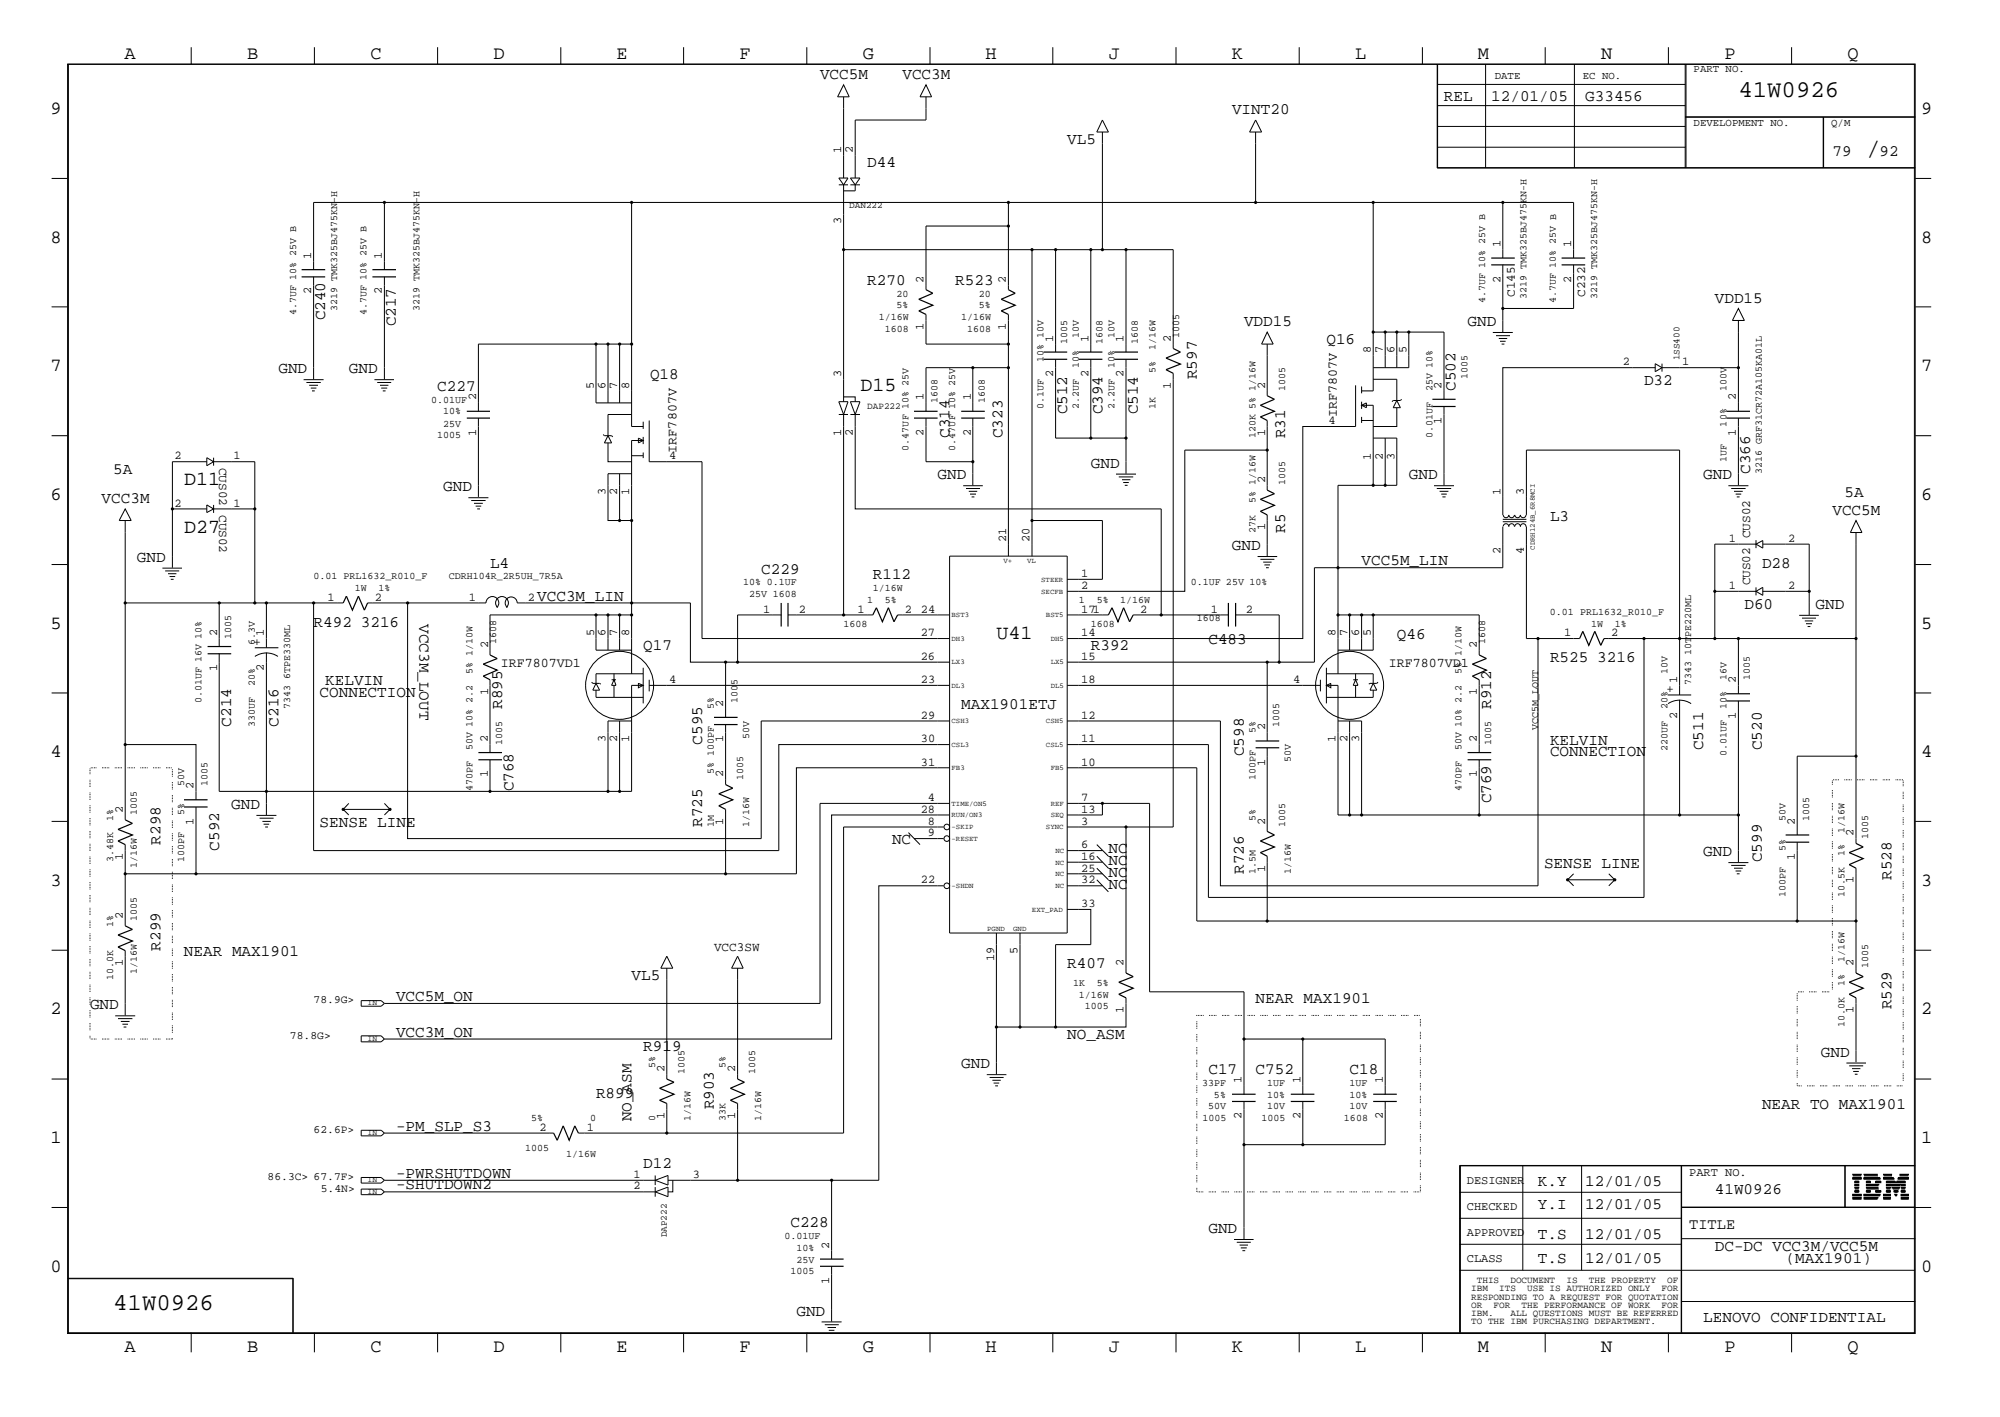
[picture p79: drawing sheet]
<svg xmlns="http://www.w3.org/2000/svg" width="423mm" height="300mm" viewBox="0 0 423 300" stroke-linecap="round" stroke-linejoin="round" font-family="sans-serif">
<defs><g id="words">
<text font-size="5.2" x="395" y="32.9">/</text>
<g font-size="5.1">
<text x="368" y="20.5">41W0926</text>
<text x="24" y="277.2">41W0926</text>
</g>
<g font-size="4.2">
<text x="182.1" y="82.7">D15</text>
<text x="38.9" y="102.7">D11</text>
<text x="38.9" y="112.7">D27</text>
<text x="210.9" y="135.1">U41</text>
</g>
<g font-size="4">
<text x="26.3" y="12.5">A</text>
<text x="52.3" y="12.5">B</text>
<text x="78.4" y="12.5">C</text>
<text x="104.5" y="12.5">D</text>
<text x="130.5" y="12.5">E</text>
<text x="156.5" y="12.5">F</text>
<text x="182.6" y="12.5">G</text>
<text x="208.6" y="12.5">H</text>
<text x="234.7" y="12.5">J</text>
<text x="260.8" y="12.5">K</text>
<text x="286.9" y="12.5">L</text>
<text x="312.8" y="12.5">M</text>
<text x="338.9" y="12.5">N</text>
<text x="365" y="12.5">P</text>
<text x="391.1" y="12.5">Q</text>
<text x="10.7" y="24.1">9</text>
<text x="406.7" y="24.1">9</text>
<text x="10.7" y="51.4">8</text>
<text x="406.7" y="51.4">8</text>
<text x="10.7" y="78.6">7</text>
<text x="406.7" y="78.6">7</text>
<text x="10.7" y="105.8">6</text>
<text x="406.7" y="105.8">6</text>
<text x="10.7" y="133.1">5</text>
<text x="406.7" y="133.1">5</text>
<text x="10.7" y="160.2">4</text>
<text x="406.7" y="160.2">4</text>
<text x="10.7" y="187.5">3</text>
<text x="406.7" y="187.5">3</text>
<text x="10.7" y="214.6">2</text>
<text x="406.7" y="214.6">2</text>
<text x="10.7" y="241.9">1</text>
<text x="406.7" y="241.9">1</text>
<text x="10.7" y="269.2">0</text>
<text x="406.7" y="269.2">0</text>
<text x="26.3" y="286.2">A</text>
<text x="52.3" y="286.2">B</text>
<text x="78.4" y="286.2">C</text>
<text x="104.5" y="286.2">D</text>
<text x="130.5" y="286.2">E</text>
<text x="156.5" y="286.2">F</text>
<text x="182.6" y="286.2">G</text>
<text x="208.6" y="286.2">H</text>
<text x="234.7" y="286.2">J</text>
<text x="260.8" y="286.2">K</text>
<text x="286.9" y="286.2">L</text>
<text x="312.8" y="286.2">M</text>
<text x="338.9" y="286.2">N</text>
<text x="365" y="286.2">P</text>
<text x="391.1" y="286.2">Q</text>
</g>
<g font-size="3.4">
<text x="173.6" y="16.7">VCC5M</text>
<text x="191" y="16.7">VCC3M</text>
<text x="305.6" y="21.4">REL</text>
<text x="315.6" y="21.4">12/01/05</text>
<text x="335.5" y="21.4">G33456</text>
<text x="260.8" y="24.2">VINT20</text>
<text x="183.6" y="35.4">D44</text>
<text x="225.9" y="30.4">VL5</text>
<text x="387.9" y="32.9">79</text>
<text x="397.8" y="32.9">92</text>
<text x="183.6" y="60.4">R270</text>
<text x="202.2" y="60.4">R523</text>
<text x="363" y="64.1">VDD15</text>
<text x="68.8" y="67.8" transform="rotate(-90 68.8 67.8)">C240</text>
<text x="83.8" y="69.1" transform="rotate(-90 83.8 69.1)">C217</text>
<text x="263.3" y="69.1">VDD15</text>
<text x="310.6" y="69.1">GND</text>
<text x="280.8" y="72.8">Q16</text>
<text x="58.9" y="79">GND</text>
<text x="73.8" y="79">GND</text>
<text x="92.5" y="82.7">C227</text>
<text x="137.6" y="80.3">Q18</text>
<text x="253.3" y="80.3" transform="rotate(-90 253.3 80.3)">R597</text>
<text x="308.1" y="82.7" transform="rotate(-90 308.1 82.7)">C502</text>
<text x="348" y="81.5">D32</text>
<text x="225.9" y="87.7" transform="rotate(-90 225.9 87.7)">C512</text>
<text x="233.3" y="87.7" transform="rotate(-90 233.3 87.7)">C394</text>
<text x="240.9" y="87.7" transform="rotate(-90 240.9 87.7)">C514</text>
<text x="201" y="92.7" transform="rotate(-90 201 92.7)">C314</text>
<text x="212.2" y="92.7" transform="rotate(-90 212.2 92.7)">C323</text>
<text x="272" y="92.7" transform="rotate(-90 272 92.7)">R31</text>
<text x="24" y="100.2">5A</text>
<text x="198.5" y="101.4">GND</text>
<text x="230.9" y="99">GND</text>
<text x="298.2" y="101.4">GND</text>
<text x="360.5" y="101.4">GND</text>
<text x="370.4" y="100.2" transform="rotate(-90 370.4 100.2)">C366</text>
<text x="21.5" y="106.4">VCC3M</text>
<text x="93.8" y="104">GND</text>
<text x="390.4" y="105.2">5A</text>
<text x="272" y="112.7" transform="rotate(-90 272 112.7)">R5</text>
<text x="328.1" y="110.2">L3</text>
<text x="387.9" y="109">VCC5M</text>
<text x="29" y="118.9">GND</text>
<text x="260.8" y="116.4">GND</text>
<text x="288.2" y="119.6">VCC5M_LIN</text>
<text x="103.7" y="120.1">L4</text>
<text x="161.1" y="121.4">C229</text>
<text x="184.7" y="122.6">R112</text>
<text x="373" y="120.1">D28</text>
<text x="113.7" y="127.1">VCC3M_LIN</text>
<text x="369.2" y="128.9">D60</text>
<text x="384.3" y="128.9">GND</text>
<text x="66.4" y="132.6">R492</text>
<text x="76.4" y="132.6">3216</text>
<text x="88.8" y="132.1" transform="rotate(90 88.8 132.1)">VCC3M_LOUT</text>
<text x="136.1" y="137.6">Q17</text>
<text x="230.9" y="137.6">R392</text>
<text x="255.8" y="136.3">C483</text>
<text x="295.7" y="135.1">Q46</text>
<text x="328.1" y="140.1">R525</text>
<text x="338.1" y="140.1">3216</text>
<text x="67.6" y="147.6">CONNECTION</text>
<text x="68.8" y="145">KELVIN</text>
<text x="48.9" y="153.8" transform="rotate(-90 48.9 153.8)">C214</text>
<text x="58.9" y="153.8" transform="rotate(-90 58.9 153.8)">C216</text>
<text x="106.3" y="150" transform="rotate(-90 106.3 150)">R895</text>
<text x="203.5" y="150">MAX1901ETJ</text>
<text x="315.6" y="150" transform="rotate(-90 315.6 150)">R912</text>
<text x="148.6" y="157.6" transform="rotate(-90 148.6 157.6)">C595</text>
<text x="263.3" y="160" transform="rotate(-90 263.3 160)">C598</text>
<text x="328.1" y="157.6">KELVIN</text>
<text x="328.1" y="160">CONNECTION</text>
<text x="360.5" y="158.7" transform="rotate(-90 360.5 158.7)">C511</text>
<text x="373" y="158.7" transform="rotate(-90 373 158.7)">C520</text>
<text x="108.7" y="167.5" transform="rotate(-90 108.7 167.5)">C768</text>
<text x="48.9" y="171.3">GND</text>
<text x="315.6" y="170" transform="rotate(-90 315.6 170)">C769</text>
<text x="34" y="178.7" transform="rotate(-90 34 178.7)">R298</text>
<text x="67.6" y="175">SENSE LINE</text>
<text x="148.6" y="175" transform="rotate(-90 148.6 175)">R725</text>
<text x="188.8" y="178.6">NC</text>
<text x="46.4" y="180" transform="rotate(-90 46.4 180)">C592</text>
<text x="234.6" y="183">NC</text>
<text x="234.6" y="180.6">NC</text>
<text x="234.6" y="185.5">NC</text>
<text x="263.3" y="184.9" transform="rotate(-90 263.3 184.9)">R726</text>
<text x="326.8" y="183.7">SENSE LINE</text>
<text x="360.5" y="181.2">GND</text>
<text x="373" y="182.5" transform="rotate(-90 373 182.5)">C599</text>
<text x="234.6" y="188">NC</text>
<text x="400.4" y="186.2" transform="rotate(-90 400.4 186.2)">R528</text>
<text x="34" y="201.2" transform="rotate(-90 34 201.2)">R299</text>
<text x="38.9" y="202.4">NEAR MAX1901</text>
<text x="133.7" y="207.3">VL5</text>
<text x="225.9" y="204.9">R407</text>
<text x="19.1" y="213.6">GND</text>
<text x="83.8" y="211.8">VCC5M_ON</text>
<text x="265.8" y="212.3">NEAR MAX1901</text>
<text x="400.4" y="213.6" transform="rotate(-90 400.4 213.6)">R529</text>
<text x="83.8" y="219.4">VCC3M_ON</text>
<text x="225.9" y="219.9">NO_ASM</text>
<text x="136.1" y="222.3">R919</text>
<text x="203.5" y="226.1">GND</text>
<text x="255.8" y="227.3">C17</text>
<text x="265.8" y="227.3">C752</text>
<text x="285.7" y="227.3">C18</text>
<text x="385.4" y="223.6">GND</text>
<text x="126.2" y="232.3">R899</text>
<text x="83.8" y="239.3">-PM_SLP_S3</text>
<text x="133.7" y="237.3" transform="rotate(-90 133.7 237.3)">NO_ASM</text>
<text x="151.1" y="234.8" transform="rotate(-90 151.1 234.8)">R903</text>
<text x="373" y="234.8">NEAR TO MAX1901</text>
<text x="83.8" y="249.3">-PWRSHUTDOWN</text>
<text x="83.8" y="251.7">-SHUTDOWN2</text>
<text x="136.1" y="247.2">D12</text>
<text x="325.5" y="251">K.Y</text>
<text x="335.5" y="251">12/01/05</text>
<text x="325.5" y="255.9">Y.I</text>
<text x="335.5" y="255.9">12/01/05</text>
<text x="363" y="252.7">41W0926</text>
<text x="167.3" y="259.8">C228</text>
<text x="255.8" y="260.9">GND</text>
<text x="325.5" y="262.2">T.S</text>
<text x="335.5" y="262.2">12/01/05</text>
<text x="325.5" y="267.2">T.S</text>
<text x="335.5" y="267.2">12/01/05</text>
<text x="363" y="264.7">DC-DC VCC3M/VCC5M</text>
<text x="378" y="267.2">(MAX1901)</text>
<text x="168.6" y="278.4">GND</text>
<text x="360.5" y="279.7">LENOVO CONFIDENTIAL</text>
</g>
<text font-size="3.2" x="357.5" y="260">TITLE</text>
<g font-size="2.8">
<text x="283" y="88.2" transform="rotate(-90 283 88.2)">IRF7807V</text>
<text x="143.2" y="95.8" transform="rotate(-90 143.2 95.8)">IRF7807V</text>
<text x="106" y="141.1">IRF7807VD1</text>
<text x="294" y="141.1">IRF7807VD1</text>
</g>
<g font-size="2.7">
<text x="320.6" y="62.8" transform="rotate(-90 320.6 62.8)">C145</text>
<text x="335.5" y="62.8" transform="rotate(-90 335.5 62.8)">C232</text>
<text x="46.4" y="99" transform="rotate(90 46.4 99)">CUS02</text>
<text x="46.4" y="109" transform="rotate(90 46.4 109)">CUS02</text>
<text x="370.4" y="113.9" transform="rotate(-90 370.4 113.9)">CUS02</text>
<text x="370.4" y="123.9" transform="rotate(-90 370.4 123.9)">CUS02</text>
<text x="55.1" y="136.7" transform="rotate(-90 55.1 136.7)">+</text>
<text x="354.2" y="146.6" transform="rotate(-90 354.2 146.6)">+</text>
<text x="151.1" y="201.2">VCC3SW</text>
</g>
<g font-size="2.5">
<text x="178.1" y="32.4" transform="rotate(-90 178.1 32.4)">1</text>
<text x="180.5" y="32.4" transform="rotate(-90 180.5 32.4)">2</text>
<text x="178.1" y="47.4" transform="rotate(-90 178.1 47.4)">3</text>
<text x="317.6" y="52.3" transform="rotate(-90 317.6 52.3)">1</text>
<text x="332.6" y="52.3" transform="rotate(-90 332.6 52.3)">1</text>
<text x="65.9" y="54.9" transform="rotate(-90 65.9 54.9)">1</text>
<text x="80.9" y="54.9" transform="rotate(-90 80.9 54.9)">1</text>
<text x="195.5" y="59.9" transform="rotate(-90 195.5 59.9)">2</text>
<text x="212.9" y="59.9" transform="rotate(-90 212.9 59.9)">2</text>
<text x="317.6" y="59.9" transform="rotate(-90 317.6 59.9)">2</text>
<text x="332.6" y="59.9" transform="rotate(-90 332.6 59.9)">2</text>
<text x="65.9" y="62.3" transform="rotate(-90 65.9 62.3)">2</text>
<text x="80.9" y="62.3" transform="rotate(-90 80.9 62.3)">2</text>
<text x="195.5" y="69.8" transform="rotate(-90 195.5 69.8)">1</text>
<text x="212.9" y="69.8" transform="rotate(-90 212.9 69.8)">1</text>
<text x="222.9" y="72.3" transform="rotate(-90 222.9 72.3)">1</text>
<text x="230.4" y="72.3" transform="rotate(-90 230.4 72.3)">1</text>
<text x="237.8" y="72.3" transform="rotate(-90 237.8 72.3)">1</text>
<text x="247.8" y="72.3" transform="rotate(-90 247.8 72.3)">2</text>
<text x="290.2" y="74.8" transform="rotate(-90 290.2 74.8)">8</text>
<text x="292.7" y="74.8" transform="rotate(-90 292.7 74.8)">7</text>
<text x="295.1" y="74.8" transform="rotate(-90 295.1 74.8)">6</text>
<text x="297.7" y="74.8" transform="rotate(-90 297.7 74.8)">5</text>
<text x="343.5" y="77.3">2</text>
<text x="356" y="77.3">1</text>
<text x="125.7" y="82.3" transform="rotate(-90 125.7 82.3)">5</text>
<text x="128.2" y="82.3" transform="rotate(-90 128.2 82.3)">6</text>
<text x="130.6" y="82.3" transform="rotate(-90 130.6 82.3)">7</text>
<text x="133.2" y="82.3" transform="rotate(-90 133.2 82.3)">8</text>
<text x="178.1" y="79.8" transform="rotate(-90 178.1 79.8)">3</text>
<text x="222.9" y="79.8" transform="rotate(-90 222.9 79.8)">2</text>
<text x="230.4" y="79.8" transform="rotate(-90 230.4 79.8)">2</text>
<text x="237.8" y="79.8" transform="rotate(-90 237.8 79.8)">2</text>
<text x="247.8" y="82.3" transform="rotate(-90 247.8 82.3)">1</text>
<text x="267.8" y="82.3" transform="rotate(-90 267.8 82.3)">2</text>
<text x="305.1" y="82.3" transform="rotate(-90 305.1 82.3)">2</text>
<text x="100.8" y="84.8" transform="rotate(-90 100.8 84.8)">2</text>
<text x="195.5" y="84.8" transform="rotate(-90 195.5 84.8)">1</text>
<text x="205.5" y="84.8" transform="rotate(-90 205.5 84.8)">1</text>
<text x="281.2" y="89.7">4</text>
<text x="305.1" y="89.7" transform="rotate(-90 305.1 89.7)">1</text>
<text x="367.5" y="84.8" transform="rotate(-90 367.5 84.8)">2</text>
<text x="100.8" y="92.3" transform="rotate(-90 100.8 92.3)">1</text>
<text x="178.1" y="92.3" transform="rotate(-90 178.1 92.3)">1</text>
<text x="180.5" y="92.3" transform="rotate(-90 180.5 92.3)">2</text>
<text x="195.5" y="92.3" transform="rotate(-90 195.5 92.3)">2</text>
<text x="205.5" y="92.3" transform="rotate(-90 205.5 92.3)">2</text>
<text x="267.8" y="92.3" transform="rotate(-90 267.8 92.3)">1</text>
<text x="367.5" y="92.3" transform="rotate(-90 367.5 92.3)">1</text>
<text x="36.9" y="97.2">2</text>
<text x="49.4" y="97.2">1</text>
<text x="141.6" y="97.2">4</text>
<text x="290.2" y="97.3" transform="rotate(-90 290.2 97.3)">1</text>
<text x="292.7" y="97.3" transform="rotate(-90 292.7 97.3)">2</text>
<text x="295.1" y="97.3" transform="rotate(-90 295.1 97.3)">3</text>
<text x="36.9" y="107.2">2</text>
<text x="49.4" y="107.2">1</text>
<text x="128.2" y="104.7" transform="rotate(-90 128.2 104.7)">3</text>
<text x="130.6" y="104.7" transform="rotate(-90 130.6 104.7)">2</text>
<text x="133.2" y="104.7" transform="rotate(-90 133.2 104.7)">1</text>
<text x="267.8" y="102.2" transform="rotate(-90 267.8 102.2)">2</text>
<text x="317.6" y="104.7" transform="rotate(-90 317.6 104.7)">1</text>
<text x="322.6" y="104.7" transform="rotate(-90 322.6 104.7)">3</text>
<text x="267.8" y="112.2" transform="rotate(-90 267.8 112.2)">1</text>
<text x="212.9" y="114.6" transform="rotate(-90 212.9 114.6)">21</text>
<text x="217.9" y="114.6" transform="rotate(-90 217.9 114.6)">20</text>
<text x="317.6" y="117.2" transform="rotate(-90 317.6 117.2)">2</text>
<text x="322.6" y="117.2" transform="rotate(-90 322.6 117.2)">4</text>
<text x="365.9" y="114.6">1</text>
<text x="378.5" y="114.6">2</text>
<text x="228.9" y="124.6">2</text>
<text x="228.9" y="122.2">1</text>
<text x="365.9" y="124.6">1</text>
<text x="378.5" y="124.6">2</text>
<text x="69.3" y="127.1">1</text>
<text x="79.3" y="127.1">2</text>
<text x="99.2" y="127.1">1</text>
<text x="111.8" y="127.1">2</text>
<text x="161.5" y="129.6">1</text>
<text x="169.1" y="129.6">2</text>
<text x="181.5" y="129.6">1</text>
<text x="191.5" y="129.6">2</text>
<text x="194.9" y="129.6">24</text>
<text x="228.9" y="129.6">171</text>
<text x="241.3" y="129.6">2</text>
<text x="256.3" y="129.6">1</text>
<text x="263.7" y="129.6">2</text>
<text x="46" y="134.6" transform="rotate(-90 46 134.6)">2</text>
<text x="55.9" y="134.6" transform="rotate(-90 55.9 134.6)">1</text>
<text x="103.3" y="137.1" transform="rotate(-90 103.3 137.1)">2</text>
<text x="125.7" y="134.6" transform="rotate(-90 125.7 134.6)">5</text>
<text x="128.2" y="134.6" transform="rotate(-90 128.2 134.6)">6</text>
<text x="130.6" y="134.6" transform="rotate(-90 130.6 134.6)">7</text>
<text x="133.2" y="134.6" transform="rotate(-90 133.2 134.6)">8</text>
<text x="194.9" y="134.6">27</text>
<text x="228.9" y="134.6">14</text>
<text x="282.7" y="134.6" transform="rotate(-90 282.7 134.6)">8</text>
<text x="285.2" y="134.6" transform="rotate(-90 285.2 134.6)">7</text>
<text x="287.7" y="134.6" transform="rotate(-90 287.7 134.6)">6</text>
<text x="290.2" y="134.6" transform="rotate(-90 290.2 134.6)">5</text>
<text x="312.6" y="137.1" transform="rotate(-90 312.6 137.1)">2</text>
<text x="331" y="134.6">1</text>
<text x="341" y="134.6">2</text>
<text x="46" y="142.1" transform="rotate(-90 46 142.1)">1</text>
<text x="55.9" y="142.1" transform="rotate(-90 55.9 142.1)">2</text>
<text x="194.9" y="139.6">26</text>
<text x="228.9" y="139.6">15</text>
<text x="103.3" y="147.1" transform="rotate(-90 103.3 147.1)">1</text>
<text x="141.6" y="144.6">4</text>
<text x="153.1" y="149.5" transform="rotate(-90 153.1 149.5)">2</text>
<text x="194.9" y="144.6">23</text>
<text x="228.9" y="144.6">18</text>
<text x="273.7" y="144.6">4</text>
<text x="312.6" y="147.1" transform="rotate(-90 312.6 147.1)">1</text>
<text x="355" y="144.6" transform="rotate(-90 355 144.6)">1</text>
<text x="367.5" y="144.6" transform="rotate(-90 367.5 144.6)">2</text>
<text x="194.9" y="152.1">29</text>
<text x="228.9" y="152.1">12</text>
<text x="267.8" y="154.5" transform="rotate(-90 267.8 154.5)">2</text>
<text x="355" y="152.1" transform="rotate(-90 355 152.1)">2</text>
<text x="367.5" y="152.1" transform="rotate(-90 367.5 152.1)">1</text>
<text x="103.3" y="157.1" transform="rotate(-90 103.3 157.1)">2</text>
<text x="128.2" y="157.1" transform="rotate(-90 128.2 157.1)">3</text>
<text x="130.6" y="157.1" transform="rotate(-90 130.6 157.1)">2</text>
<text x="133.2" y="157.1" transform="rotate(-90 133.2 157.1)">1</text>
<text x="153.1" y="157.1" transform="rotate(-90 153.1 157.1)">1</text>
<text x="194.9" y="157.1">30</text>
<text x="228.9" y="157.1">11</text>
<text x="282.7" y="157.1" transform="rotate(-90 282.7 157.1)">1</text>
<text x="285.2" y="157.1" transform="rotate(-90 285.2 157.1)">2</text>
<text x="287.7" y="157.1" transform="rotate(-90 287.7 157.1)">3</text>
<text x="312.6" y="157.1" transform="rotate(-90 312.6 157.1)">2</text>
<text x="41" y="167" transform="rotate(-90 41 167)">2</text>
<text x="103.3" y="164.5" transform="rotate(-90 103.3 164.5)">1</text>
<text x="153.1" y="164.5" transform="rotate(-90 153.1 164.5)">2</text>
<text x="194.9" y="162.1">31</text>
<text x="228.9" y="162.1">10</text>
<text x="267.8" y="162.1" transform="rotate(-90 267.8 162.1)">1</text>
<text x="312.6" y="164.5" transform="rotate(-90 312.6 164.5)">1</text>
<text x="26" y="172" transform="rotate(-90 26 172)">2</text>
<text x="194.9" y="172">28</text>
<text x="196.4" y="169.5">4</text>
<text x="228.9" y="169.5">7</text>
<text x="228.9" y="172">13</text>
<text x="41" y="174.5" transform="rotate(-90 41 174.5)">1</text>
<text x="153.1" y="174.5" transform="rotate(-90 153.1 174.5)">1</text>
<text x="196.4" y="174.5">8</text>
<text x="196.4" y="177">9</text>
<text x="228.9" y="174.5">3</text>
<text x="228.9" y="179.5">6</text>
<text x="267.8" y="174.5" transform="rotate(-90 267.8 174.5)">2</text>
<text x="379.9" y="174.5" transform="rotate(-90 379.9 174.5)">2</text>
<text x="392.3" y="177" transform="rotate(-90 392.3 177)">2</text>
<text x="26" y="181.9" transform="rotate(-90 26 181.9)">1</text>
<text x="228.9" y="184.5">25</text>
<text x="228.9" y="181.9">16</text>
<text x="267.8" y="184.5" transform="rotate(-90 267.8 184.5)">1</text>
<text x="379.9" y="181.9" transform="rotate(-90 379.9 181.9)">1</text>
<text x="194.9" y="186.9">22</text>
<text x="228.9" y="191.9">33</text>
<text x="228.9" y="186.9">32</text>
<text x="392.3" y="186.9" transform="rotate(-90 392.3 186.9)">1</text>
<text x="26" y="194.4" transform="rotate(-90 26 194.4)">2</text>
<text x="210.4" y="203.5" transform="rotate(-90 210.4 203.5)">19</text>
<text x="215.4" y="201.9" transform="rotate(-90 215.4 201.9)">5</text>
<text x="26" y="204.4" transform="rotate(-90 26 204.4)">1</text>
<text x="237.8" y="204.4" transform="rotate(-90 237.8 204.4)">2</text>
<text x="392.3" y="204.4" transform="rotate(-90 392.3 204.4)">2</text>
<text x="237.8" y="214.4" transform="rotate(-90 237.8 214.4)">1</text>
<text x="392.3" y="214.4" transform="rotate(-90 392.3 214.4)">1</text>
<text x="140.6" y="226.8" transform="rotate(-90 140.6 226.8)">2</text>
<text x="155.6" y="226.8" transform="rotate(-90 155.6 226.8)">2</text>
<text x="262.8" y="229.3" transform="rotate(-90 262.8 229.3)">1</text>
<text x="275.3" y="229.3" transform="rotate(-90 275.3 229.3)">1</text>
<text x="292.7" y="229.3" transform="rotate(-90 292.7 229.3)">1</text>
<text x="114.2" y="239.3">2</text>
<text x="124.2" y="239.3">1</text>
<text x="140.6" y="236.8" transform="rotate(-90 140.6 236.8)">1</text>
<text x="155.6" y="236.8" transform="rotate(-90 155.6 236.8)">1</text>
<text x="262.8" y="236.8" transform="rotate(-90 262.8 236.8)">2</text>
<text x="275.3" y="236.8" transform="rotate(-90 275.3 236.8)">2</text>
<text x="292.7" y="236.8" transform="rotate(-90 292.7 236.8)">2</text>
<text x="134.1" y="251.7">2</text>
<text x="134.1" y="249.3">1</text>
<text x="146.6" y="249.3">3</text>
<text x="310.5" y="250.6">DESIGNER</text>
<text x="357.5" y="248.8">PART NO.</text>
<text x="310.5" y="256.1">CHECKED</text>
<text x="310.5" y="261.5">APPROVED</text>
<text x="175.5" y="264.2" transform="rotate(-90 175.5 264.2)">2</text>
<text x="310.5" y="267">CLASS</text>
<text x="175.5" y="271.7" transform="rotate(-90 175.5 271.7)">1</text>
</g>
<g font-size="2.4">
<text x="66.4" y="212.3">78.9G&gt;</text>
<text x="61.4" y="219.9">78.8G&gt;</text>
<text x="66.4" y="239.8">62.6P&gt;</text>
<text x="56.6" y="249.8">86.3C&gt; 67.7F&gt;</text>
<text x="67.9" y="252.2">5.4N&gt;</text>
</g>
<g font-size="2.3">
<text x="316.4" y="16.7">DATE</text>
<text x="335" y="16.7">EC NO.</text>
<text x="358.5" y="15.2">PART NO.</text>
<text x="358.5" y="26.6">DEVELOPMENT NO.</text>
<text x="387.6" y="26.6">Q/M</text>
</g>
<g font-size="2.1">
<text x="71.4" y="65.8" transform="rotate(-90 71.4 65.8)">3219 TMK325BJ475KN-H</text>
<text x="88.8" y="65.8" transform="rotate(-90 88.8 65.8)">3219 TMK325BJ475KN-H</text>
<text x="189.7" y="65.3">5%</text>
<text x="189.7" y="62.8">20</text>
<text x="207.2" y="65.3">5%</text>
<text x="207.2" y="62.8">20</text>
<text x="314.4" y="64.2" transform="rotate(-90 314.4 64.2)">4.7UF 10% 25V B</text>
<text x="323.1" y="63.3" transform="rotate(-90 323.1 63.3)">3219 TMK325BJ475KN-H</text>
<text x="329.4" y="64.2" transform="rotate(-90 329.4 64.2)">4.7UF 10% 25V B</text>
<text x="338.1" y="63.3" transform="rotate(-90 338.1 63.3)">3219 TMK325BJ475KN-H</text>
<text x="62.7" y="66.7" transform="rotate(-90 62.7 66.7)">4.7UF 10% 25V B</text>
<text x="77.6" y="66.7" transform="rotate(-90 77.6 66.7)">4.7UF 10% 25V B</text>
<text x="186" y="67.8">1/16W</text>
<text x="187.3" y="70.3">1608</text>
<text x="203.5" y="67.8">1/16W</text>
<text x="204.7" y="70.3">1608</text>
<text x="228.3" y="71.6" transform="rotate(-90 228.3 71.6)">10V</text>
<text x="235.9" y="71.6" transform="rotate(-90 235.9 71.6)">10V</text>
<text x="249.6" y="71.5" transform="rotate(-90 249.6 71.5)">1005</text>
<text x="220.9" y="76.6" transform="rotate(-90 220.9 76.6)">10% 10V</text>
<text x="225.9" y="72.9" transform="rotate(-90 225.9 72.9)">1005</text>
<text x="228.3" y="77.8" transform="rotate(-90 228.3 77.8)">10%</text>
<text x="233.3" y="72.9" transform="rotate(-90 233.3 72.9)">1608</text>
<text x="235.9" y="77.8" transform="rotate(-90 235.9 77.8)">10%</text>
<text x="240.9" y="72.9" transform="rotate(-90 240.9 72.9)">1608</text>
<text x="244.6" y="74" transform="rotate(-90 244.6 74)">1/16W</text>
<text x="244.6" y="79" transform="rotate(-90 244.6 79)">5%</text>
<text x="272" y="82.7" transform="rotate(-90 272 82.7)">1005</text>
<text x="303.2" y="82.7" transform="rotate(-90 303.2 82.7)">25V 10%</text>
<text x="310.6" y="80.3" transform="rotate(-90 310.6 80.3)">1005</text>
<text x="365.4" y="82.7" transform="rotate(-90 365.4 82.7)">100V</text>
<text x="91.3" y="85.3">0.01UF</text>
<text x="93.8" y="87.7">10%</text>
<text x="198.5" y="85.3" transform="rotate(-90 198.5 85.3)">1608</text>
<text x="208.4" y="85.3" transform="rotate(-90 208.4 85.3)">1608</text>
<text x="220.9" y="86.6" transform="rotate(-90 220.9 86.6)">0.1UF</text>
<text x="228.3" y="86.6" transform="rotate(-90 228.3 86.6)">2.2UF</text>
<text x="235.9" y="86.6" transform="rotate(-90 235.9 86.6)">2.2UF</text>
<text x="244.6" y="86.5" transform="rotate(-90 244.6 86.5)">1K</text>
<text x="92.5" y="92.7">1005</text>
<text x="93.8" y="90.3">25V</text>
<text x="192.3" y="95.3" transform="rotate(-90 192.3 95.3)">0.47UF 10% 25V</text>
<text x="202.2" y="95.3" transform="rotate(-90 202.2 95.3)">0.47UF 10% 25V</text>
<text x="265.8" y="92.7" transform="rotate(-90 265.8 92.7)">120K 5% 1/16W</text>
<text x="303.2" y="92.7" transform="rotate(-90 303.2 92.7)">0.01UF</text>
<text x="365.4" y="90.3" transform="rotate(-90 365.4 90.3)">10%</text>
<text x="365.4" y="97.7" transform="rotate(-90 365.4 97.7)">1UF</text>
<text x="373" y="100.2" transform="rotate(-90 373 100.2)">3216 GRF31CR72A105KA01L</text>
<text x="265.8" y="106.4" transform="rotate(-90 265.8 106.4)">5% 1/16W</text>
<text x="272" y="102.7" transform="rotate(-90 272 102.7)">1005</text>
<text x="265.8" y="112.7" transform="rotate(-90 265.8 112.7)">27K</text>
<text x="66.4" y="122.6">0.01 PRL1632_R010_F</text>
<text x="75.1" y="125.1">1W</text>
<text x="80.1" y="125.1">1%</text>
<text x="95" y="122.6">CDRH104R_2R5UH_7R5A</text>
<text x="157.3" y="123.9">10% 0.1UF</text>
<text x="184.7" y="125.1">1/16W</text>
<text x="252.1" y="123.9">0.1UF 25V 10%</text>
<text x="158.6" y="126.4">25V 1608</text>
<text x="183.6" y="127.6">1</text>
<text x="187.3" y="127.6">5%</text>
<text x="228.3" y="127.6">1</text>
<text x="232.2" y="127.6">5%</text>
<text x="237.1" y="127.6">1/16W</text>
<text x="253.3" y="131.3">1608</text>
<text x="328.1" y="130.1">0.01 PRL1632_R010_F</text>
<text x="48.9" y="135.1" transform="rotate(-90 48.9 135.1)">1005</text>
<text x="53.9" y="136.4" transform="rotate(-90 53.9 136.4)">6.3V</text>
<text x="105" y="136.3" transform="rotate(-90 105 136.3)">1608</text>
<text x="178.6" y="132.6">1608</text>
<text x="230.9" y="132.6">1608</text>
<text x="314.4" y="136.3" transform="rotate(-90 314.4 136.3)">1608</text>
<text x="336.8" y="132.6">1W</text>
<text x="341.8" y="132.6">1%</text>
<text x="100" y="142.6" transform="rotate(-90 100 142.6)">5% 1/10W</text>
<text x="309.4" y="142.6" transform="rotate(-90 309.4 142.6)">5% 1/10W</text>
<text x="353" y="142.7" transform="rotate(-90 353 142.7)">10V</text>
<text x="365.4" y="143.8" transform="rotate(-90 365.4 143.8)">16V</text>
<text x="370.4" y="143.8" transform="rotate(-90 370.4 143.8)">1005</text>
<text x="42.7" y="148.8" transform="rotate(-90 42.7 148.8)">0.01UF 16V 10%</text>
<text x="53.9" y="145.1" transform="rotate(-90 53.9 145.1)">20%</text>
<text x="156.1" y="148.8" transform="rotate(-90 156.1 148.8)">1005</text>
<text x="358" y="145" transform="rotate(-90 358 145)">7343 10TPE220ML</text>
<text x="53.9" y="153.9" transform="rotate(-90 53.9 153.9)">330UF</text>
<text x="61.4" y="150" transform="rotate(-90 61.4 150)">7343 6TPE330ML</text>
<text x="151.1" y="150" transform="rotate(-90 151.1 150)">5%</text>
<text x="265.8" y="155" transform="rotate(-90 265.8 155)">5%</text>
<text x="270.8" y="153.8" transform="rotate(-90 270.8 153.8)">1005</text>
<text x="325.5" y="154.5" transform="rotate(-90 325.5 154.5)">VCC5M_LOUT</text>
<text x="353" y="150.1" transform="rotate(-90 353 150.1)">20%</text>
<text x="365.4" y="150" transform="rotate(-90 365.4 150)">10%</text>
<text x="100" y="158.7" transform="rotate(-90 100 158.7)">50V 10% 2.2</text>
<text x="106.3" y="157.6" transform="rotate(-90 106.3 157.6)">1005</text>
<text x="158.6" y="156.3" transform="rotate(-90 158.6 156.3)">50V</text>
<text x="273.2" y="161.3" transform="rotate(-90 273.2 161.3)">50V</text>
<text x="309.4" y="158.7" transform="rotate(-90 309.4 158.7)">50V 10% 2.2</text>
<text x="315.6" y="157.6" transform="rotate(-90 315.6 157.6)">1005</text>
<text x="353" y="158.9" transform="rotate(-90 353 158.9)">220UF</text>
<text x="365.4" y="160" transform="rotate(-90 365.4 160)">0.01UF</text>
<text x="38.9" y="166.3" transform="rotate(-90 38.9 166.3)">50V</text>
<text x="43.9" y="166.3" transform="rotate(-90 43.9 166.3)">1005</text>
<text x="100" y="167.5" transform="rotate(-90 100 167.5)">470PF</text>
<text x="151.1" y="163.7" transform="rotate(-90 151.1 163.7)">5% 100PF</text>
<text x="157.3" y="165" transform="rotate(-90 157.3 165)">1005</text>
<text x="265.8" y="165" transform="rotate(-90 265.8 165)">100PF</text>
<text x="309.4" y="167.5" transform="rotate(-90 309.4 167.5)">470PF</text>
<text x="24" y="173.7" transform="rotate(-90 24 173.7)">1%</text>
<text x="29" y="172.5" transform="rotate(-90 29 172.5)">1005</text>
<text x="38.9" y="172.5" transform="rotate(-90 38.9 172.5)">5%</text>
<text x="265.8" y="173.7" transform="rotate(-90 265.8 173.7)">5%</text>
<text x="378" y="173.7" transform="rotate(-90 378 173.7)">50V</text>
<text x="382.9" y="173.7" transform="rotate(-90 382.9 173.7)">1005</text>
<text x="151.1" y="175" transform="rotate(-90 151.1 175)">1M</text>
<text x="158.6" y="175" transform="rotate(-90 158.6 175)">1/16W</text>
<text x="272" y="175" transform="rotate(-90 272 175)">1005</text>
<text x="390.4" y="176.2" transform="rotate(-90 390.4 176.2)">1/16W</text>
<text x="395.4" y="177.5" transform="rotate(-90 395.4 177.5)">1005</text>
<text x="24" y="182.5" transform="rotate(-90 24 182.5)">3.48K</text>
<text x="29" y="183.7" transform="rotate(-90 29 183.7)">1/16W</text>
<text x="38.9" y="182.5" transform="rotate(-90 38.9 182.5)">100PF</text>
<text x="265.8" y="184.9" transform="rotate(-90 265.8 184.9)">1.5M</text>
<text x="273.2" y="184.9" transform="rotate(-90 273.2 184.9)">1/16W</text>
<text x="378" y="180" transform="rotate(-90 378 180)">5%</text>
<text x="390.4" y="181.2" transform="rotate(-90 390.4 181.2)">1%</text>
<text x="378" y="189.9" transform="rotate(-90 378 189.9)">100PF</text>
<text x="390.4" y="189.9" transform="rotate(-90 390.4 189.9)">10.5K</text>
<text x="24" y="196.2" transform="rotate(-90 24 196.2)">1%</text>
<text x="29" y="194.9" transform="rotate(-90 29 194.9)">1005</text>
<text x="390.4" y="203.6" transform="rotate(-90 390.4 203.6)">1/16W</text>
<text x="24" y="207.3" transform="rotate(-90 24 207.3)">10.0K</text>
<text x="29" y="206.2" transform="rotate(-90 29 206.2)">1/16W</text>
<text x="227.2" y="208.6">1K</text>
<text x="232.2" y="208.6">5%</text>
<text x="390.4" y="208.6" transform="rotate(-90 390.4 208.6)">1%</text>
<text x="395.4" y="204.9" transform="rotate(-90 395.4 204.9)">1005</text>
<text x="228.3" y="211.2">1/16W</text>
<text x="229.6" y="213.6">1005</text>
<text x="390.4" y="217.3" transform="rotate(-90 390.4 217.3)">10.0K</text>
<text x="138.7" y="226.1" transform="rotate(-90 138.7 226.1)">5%</text>
<text x="144.9" y="227.3" transform="rotate(-90 144.9 227.3)">1005</text>
<text x="153.6" y="226.1" transform="rotate(-90 153.6 226.1)">5%</text>
<text x="159.9" y="227.3" transform="rotate(-90 159.9 227.3)">1005</text>
<text x="254.4" y="229.8">33PF</text>
<text x="257" y="232.3">5%</text>
<text x="268.2" y="232.3">10%</text>
<text x="268.2" y="229.8">1UF</text>
<text x="285.7" y="232.3">10%</text>
<text x="285.7" y="229.8">1UF</text>
<text x="112.4" y="237.3">5%</text>
<text x="124.9" y="237.3">0</text>
<text x="138.7" y="237.3" transform="rotate(-90 138.7 237.3)">0</text>
<text x="146.1" y="237.3" transform="rotate(-90 146.1 237.3)">1/16W</text>
<text x="153.6" y="237.3" transform="rotate(-90 153.6 237.3)">33K</text>
<text x="161.1" y="237.3" transform="rotate(-90 161.1 237.3)">1/16W</text>
<text x="254.5" y="237.3">1005</text>
<text x="255.7" y="234.8">50V</text>
<text x="267" y="237.3">1005</text>
<text x="268.2" y="234.8">10V</text>
<text x="284.5" y="237.3">1608</text>
<text x="285.7" y="234.8">10V</text>
<text x="111.2" y="243.5">1005</text>
<text x="119.8" y="244.8">1/16W</text>
<text x="166" y="262.2">0.01UF</text>
<text x="167.3" y="269.7">1005</text>
<text x="168.6" y="267.2">25V</text>
<text x="168.6" y="264.7">10%</text>
</g>
<g font-size="2">
<text x="179.7" y="44.1">DAN222</text>
<text x="355.5" y="76.3" transform="rotate(-90 355.5 76.3)">1SS400</text>
<text x="183.6" y="86.5">DAP222</text>
<text x="141.1" y="261.9" transform="rotate(-90 141.1 261.9)">DAP222</text>
<text x="311.4" y="273.2">IBM</text>
<text x="311.4" y="275">RESPONDING TO A REQUEST FOR QUOTATION</text>
<text x="312.6" y="271.4">THIS</text>
<text x="317.3" y="273.2">ITS</text>
<text x="319.7" y="271.4">DOCUMENT</text>
<text x="323.3" y="273.2">USE IS AUTHORIZED ONLY</text>
<text x="331.6" y="271.4">IS</text>
<text x="336.3" y="271.4">THE PROPERTY</text>
<text x="351.7" y="273.2">FOR</text>
<text x="352.9" y="271.4">OF</text>
<text x="311.4" y="276.7">OR</text>
<text x="311.4" y="278.6">IBM.</text>
<text x="311.4" y="280.2">TO THE IBM PURCHASING DEPARTMENT.</text>
<text x="316.1" y="276.7">FOR</text>
<text x="319.7" y="278.6">ALL QUESTIONS MUST BE REFERRED</text>
<text x="322.1" y="276.7">THE PERFORMANCE OF WORK</text>
<text x="351.7" y="276.7">FOR</text>
</g>
<g font-size="1.7">
<text x="77.8" y="212.8">IN</text>
<text x="77.8" y="220.2">IN</text>
<text x="77.8" y="240.2">IN</text>
<text x="77.8" y="250.2">IN</text>
<text x="77.8" y="252.6">IN</text>
</g>
<g font-size="1.6">
<text x="212.4" y="119.1">V+</text>
<text x="217.4" y="119.1">VL</text>
<text x="324.9" y="116.3" transform="rotate(-90 324.9 116.3)">CDRH124B_6R8MCI</text>
<text x="220.4" y="125.6">SECFB</text>
<text x="220.4" y="123.1">STEER</text>
<text x="201.4" y="130.6">BST3</text>
<text x="221.4" y="130.6">BST5</text>
<text x="201.4" y="135.6">DH3</text>
<text x="222.4" y="135.6">DH5</text>
<text x="201.4" y="140.5">LX3</text>
<text x="222.4" y="140.5">LX5</text>
<text x="201.4" y="145.5">DL3</text>
<text x="222.4" y="145.5">DL5</text>
<text x="201.4" y="153.1">CSH3</text>
<text x="221.4" y="153.1">CSH5</text>
<text x="201.4" y="158">CSL3</text>
<text x="221.4" y="158">CSL5</text>
<text x="201.4" y="163">FB3</text>
<text x="222.4" y="163">FB5</text>
<text x="201.4" y="173">RUN/ON3</text>
<text x="201.4" y="170.5">TIME/ON5</text>
<text x="222.4" y="173">SEQ</text>
<text x="222.4" y="170.5">REF</text>
<text x="201.4" y="178">-RESET</text>
<text x="201.4" y="175.5">-SKIP</text>
<text x="221.4" y="175.5">SYNC</text>
<text x="223.4" y="185.4">NC</text>
<text x="223.4" y="183">NC</text>
<text x="223.4" y="180.4">NC</text>
<text x="201.4" y="188">-SHDN</text>
<text x="223.4" y="188">NC</text>
<text x="209" y="196.9">PGND</text>
<text x="214.5" y="196.9">GND</text>
<text x="218.4" y="193">EXT_PAD</text>
</g>
</g></defs>
<g fill="none" stroke="#000" stroke-width=".21">
<path d="M14.3 13.5h391.1v268.7h-391.1zM14.5 13.6h390.7v268.4h-390.7zM40.5 10v3.5M66.5 10v3.5M92.6 10v3.5M118.7 10v3.5M144.7 10v3.5M170.8 10v3.5M178.6 17.9l1.1 2.6h-2.4zM196 17.9l1.2 2.6h-2.5zM196.9 10v3.5M222.8 10v3.5"/>
<path d="M248.9 10v3.5M275 10v3.5M301.1 10v3.5M304.2 13.5v22.1h101.2M304.2 17.9h52.5M304.3 13.5v22.1M314.5 13.5v22.1M327.1 10v3.5M333.2 13.5v22.1M353.1 10v3.5M356.7 13.5v22.1M356.9 13.5v22.1"/>
<path d="M379.2 10v3.5M10.9 37.8h3.4M177.5 39.1h2M177.5 37.7h2l-.9 1.4zM178.6 20.5v17.2M178.6 39.1v45.9M180 37.7h2l-1 1.4zM180 39.1h2M181 39.1v1.3h-2.4M196 20.5v4.9h-15v12.3M233.3 27.9v24.9h-2.4M233.3 25.4l1.3 2.5h-2.4z"/>
<path d="M265.8 25.4l1.2 2.5h-2.5zM265.8 27.9v14.9M304.2 35.5h101.2M304.2 26.8h52.5M304.2 22.4h52.5M304.3 31.2h52.4M356.7 24.8h48.7M356.7 24.7h48.7M385.9 24.8v10.8M386 24.8v10.8M405.4 37.8h3.4M66.4 58.6v21.7"/>
<path d="M81.4 42.8v14.3M81.4 58.6v21.7M133.7 42.8v47.5h2.4M178.6 52.8h44.8M213.4 42.8v5h-17.4v13.5M213.4 47.8v13.5M218.4 52.8v64.9M223.4 52.8h7.5v21.7M223.4 52.8v21.7M233.3 52.8h15v20.9M238.3 52.8v21.7M290.7 42.8v27.5"/>
<path d="M318.1 54.6v-11.8h15v11.8M318.1 56v14.3M318.1 42.8h-251.7v14.3M333.1 56v9.3h-15M10.9 64.9h3.4M126.2 72.8v12.5h7.5M128.7 72.8h-27.4v14.2M131.1 72.8h-2.4v12.5M133.7 72.8h-2.6v12.5M196 66.5v6.3h17.4M205.9 77.8v9.2M213.4 66.5v51.2"/>
<path d="M213.4 77.8h-17.4v9.2M223.4 76v16.7h14.9M230.9 76v16.7M238.3 76v24.2M248.3 79v96h-22.4M268.2 70.3l1.3 2.5h-2.5zM268.2 72.8v10.9M293.2 70.3h-2.5v12.4h-2.5M295.7 70.3h-2.5v7.5M295.7 70.3h9.9v14.2M295.7 70.3v7.5M298.2 70.3v7.5h-7.5"/>
<path d="M316 70.4h4.2M316.7 71h2.9M317.2 71.6h1.8M317.5 72.2h1.2M317.8 72.8h.6M350.4 77.8h-32.3v31.2M351.8 77.8l-1.4-.8v1.7l1.4-.9h16.2M351.8 77v1.7M368 65.3l1.2 2.5h-2.5zM368 67.8v19.2M405.4 64.9h3.4M10.9 92.2h3.4"/>
<path d="M43.8 96.9l1.4 .8-1.4 .9zM43.8 97.7h-7.3v22.4M45.2 97.7h8.7v29.9h2.5M45.2 96.9v1.7M64.3 80.3h4.2M64.9 80.9h3M65.4 81.5h1.9M65.8 82.1h1.2M66 82.7h.6M79.2 80.3h4.2M79.8 80.9h3M80.4 81.5h1.8"/>
<path d="M80.7 82.1h1.3M81 82.7h.6M101.3 88.5v16.7M127.7 91.9l.2 .3h1.6l.2 .3M128.7 93.7v4h5M128.7 92.2l.8 1.5h-1.6zM133.7 87.7h-5v4.5M133.7 96.4h2.4M135.1 92.7l1 .5-1 .5zM136.1 93.2h-2.4v17h-2.6M136.1 89.2v1.6M136.1 92.5v1.5"/>
<path d="M136.1 95.8v1.1M137.4 89v8.7h11.2v37.4h52.4M177.5 87.7h2M177.5 85h2l-.9 2.7zM178.6 84h2.4v1M178.6 87.7v42.4h-11.8M180 87.7h2M180 85h2l-1 2.7zM181 87.7v20h64.8v22.4h-5.9M196 88.5v9.2h9.9M205.9 88.5v14.2M268.2 89v6.3h-17.4v29.8h-24.9"/>
<path d="M268.2 95.3v8.4M286.9 81.5v8.8h-11.1v44.8h-49.9M288.2 85.8l1-.5v1zM288.2 85.8h2.5v16.9h2.5M288.2 81.8v1.4M288.2 85v1.5M288.2 88.2v1.3M288.2 89h2.5M290.7 92.7h5v10h-2.5v-10M290.7 80.3h5v4.5M295.7 86.3v4h-5M295.7 84.8l.7 1.5h-1.5z"/>
<path d="M296.7 84.5l-.3 .3h-1.5l-.3 .2M305.6 86v16.7M368 88.5v14.2M405.4 92.2h3.4M10.9 119.5h3.4M26.5 107.7l1.3 2.5h-2.6zM26.5 110.2v17.4h19.9M36.5 107.7h7.3M43.8 106.8l1.4 .9-1.4 .8zM45.2 107.7h8.7M45.2 106.8v1.7M99.1 105.3h4.3"/>
<path d="M99.7 105.9h3.1M100.3 106.5h1.9M100.7 107.1h1.2M101 107.7h.6M131.1 100.2v10M133.7 100.2h-5v10h2.4M133.7 110.2v32.4M201 117.7h24.9v79.7h-24.9zM203.9 102.8h4.1M204.5 103.4h2.9M205.1 104h1.7M205.3 104.6h1.3"/>
<path d="M205.7 105.2h.5M218.4 110.2h14.9v12.4h-7.4M236.2 100.3h4.3M236.8 100.9h3.1M237.5 101.5h1.8M237.7 102.1h1.2M238.1 102.7h.6M266.2 117.8h4.1M266.8 118.4h2.9M267.4 119h1.8M267.6 119.5h1.2M268.2 109v8.7"/>
<path d="M290.7 102.7h-7.5v39.9M303.5 102.8h4.3M304.1 103.4h3.1M304.7 104h1.9M305.1 104.6h1.1M305.3 105.2h.7M318.1 111.4v8.7h-39.9v20h-7.4v-10h-9.3M318.1 109.9h5M318.1 110.4h5M318.2 109a.59 .59 0 0 0 .6 .6 .59 .59 0 0 0 .6-.6 .59 .59 0 0 0 .6 .6 .59 .59 0 0 0 .5-.6M318.2 111.4a.59 .59 0 0 1 .6-.6 .59 .59 0 0 1 .6 .7M319.4 111.4a.59 .59 0 0 1 .6-.6 .59 .59 0 0 1 .5 .7"/>
<path d="M320.6 109a.59 .59 0 0 0 .6 .6 .59 .59 0 0 0 .6-.6 .59 .59 0 0 0 .6 .6 .59 .59 0 0 0 .6-.6M320.6 111.4a.59 .59 0 0 1 .7-.6 .59 .59 0 0 1 .5 .7M321.8 111.4a.59 .59 0 0 1 .7-.6 .59 .59 0 0 1 .5 .7M323.1 111.4v23.7h2.4M323.1 109v-13.7h32.4v51.8M365.8 102.8h4.3M366.4 103.4h3.1M367 104h1.9M367.4 104.6h1.2M367.6 105.2h.6M371.7 115.1l1.4-.7v1.6zM371.7 114.3v1.7"/>
<path d="M371.7 115.1h-8.7v20M373.1 115.1h9.8v15M392.9 110.2l1.2 2.5h-2.4zM392.9 112.7v65.8M405.4 119.5h3.4M26.5 127.6v30h15v11.6M34.4 120.2h4.1M35 120.8h2.9M35.6 121.4h1.7M35.9 122h1.2M36.2 122.6h.5M46.4 127.6h7.5"/>
<path d="M46.4 138.3v29.2h87.3v-22.5h2.4M46.4 127.6v9.2M53.9 137.1h5M53.9 138.9a4.4 4.4 0 0 1 4.9 0M56.4 127.6h10M56.4 127.6v9.5M56.4 138.1v34.4M72.6 127.6h-6.2v52.4h98.4v-22.4h36.2M77.8 127.6h25.1a1.35 1.35 0 0 1 1.8-1.3 1.35 1.35 0 0 1 .5 2.3M86.3 127.6v49.9h74.8v-24.9h39.9M105.3 128.6a1.35 1.35 0 0 1 0-2 1.35 1.35 0 0 1 1.9 0 1.35 1.35 0 0 1 0 2M107.4 128.6a1.27 1.27 0 0 1 .3-2.2 1.27 1.27 0 0 1 1.8 1.2h36.6v12.5h7.5"/>
<path d="M126.2 130.1h-22.5v8.5M128.7 130.1h-2.5v7.5h7.5M131.1 130.1h-2.4v7.5M133.7 130.1h-2.6v7.5M165.4 130.1h-9.3v10M178.6 130.1h6.1M190 130.1h11M225.9 130.1h8.7M245.8 130.1h14.2M268 120.1h.6M283.2 130.1h2.5v7.5M285.7 130.1h2.5v7.5"/>
<path d="M288.2 130.1h2.5v7.5h-7.5M290.7 130.1h22.4v8.5M334.3 135.1h-8.8v52.4h-67.2v-34.9h-32.4M339.5 135.1h53.4M348 135.1v54.8h-92.2v-32.3h-29.9M363 125.1h8.7M368 135.1v11.7M371.7 125.1l1.4-.8v1.7zM371.7 124.3v1.7M373.1 125.1h9.8M380.8 130.2h4.2M381.4 130.8h3"/>
<path d="M382 131.4h1.8M382.3 132h1.2M382.6 132.6h.6M10.9 146.6h3.4M26.5 157.6v15.9M103.7 143.8v15.5M125.2 144.4l.3 .2h1.4l.3 .2M126.2 144.6l.7 1.5h-1.4zM126.2 146.1v1.5h9.9M129.5 143.8h.9M130 143.8l.4 1.2h-.9zM130 142.6v1.2"/>
<path d="M130 145v2.6M131.1 152.6v14.9M133.7 152.6h-5v14.9M135.1 144.6l1 .4-1 .5zM136.1 142.6h-9.9v2M136.1 141.3v7.5M137.4 145h63.6M137.4 143.8v2.5M153.6 140.1h47.4M153.6 140.1v11.7M153.6 153.3v12.7M225.9 145h53.6"/>
<path d="M225.9 140.1h44.9M268.2 140.1v16.7M268.2 158.2v17.7M279.5 143.8v2.5M280.8 145l.9-.4v.9zM280.8 145h2.4v27.5h5M280.8 142.6h9.9v2M280.8 141.3v7.5M283.2 152.6h5v19.9M285.7 152.6v19.9M286.4 143.8h1M286.9 143.8l.5 1.2h-1z"/>
<path d="M286.9 142.6v1.2M286.9 145v2.6M290.7 146.1v1.5h-9.9M290.7 144.6l.7 1.5h-1.4zM291.7 144.4l-.3 .2h-1.4l-.3 .2M313.1 143.8v15.5M353 147.1h5M353.1 148.9a4.4 4.4 0 0 1 4.9 0M355.5 148.1v24.4h-42.4M368 148.3v34.2M405.4 146.6h3.4M10.9 173.8h3.4"/>
<path d="M26.5 178.7v6.2M41.5 170.8v14.1M54.3 172.6h4.2M54.9 173.1h3M55.5 173.8h1.8M55.8 174.4h1.2M56.1 175h.6M72.6 171.3h10l-1.2 1.2M72.6 171.3l1.2 1.2M73.8 170l-1.2 1.3M81.4 170l1.2 1.3M103.7 160.8v6.7"/>
<path d="M153.6 171.3v13.6M192.3 176.2l2.4 2.5M193.5 177.5h6.2M199.7 175h-21.1v64.8h-56.2M201 162.5h-32.4v22.4h-127.1M201 172.5h-25v47.4h-94.6M201 170h-27.4v42.3h-92.2M225.9 170h17.4v39.9h20v21.7M225.9 162.5h27.4v32.4h14.9M232.2 178.7l2.4 2.5M233.3 170v2.5h-7.4M238.3 175v30.9"/>
<path d="M313.1 160.8v11.7h-24.9M355.5 172.5h12.5M380.4 178.2v16.7h-112.2M392.9 160h-12.5v16.7M405.4 173.8h3.4M41.5 184.9h-15v11M199.7 187.5h-13.7v62.3h-44.6M210.9 197.4v19.9h5M215.9 197.4v19.9M225.9 192.4h5v7.5h-7.5v17.4M225.9 187.5h7.4M225.9 184.9h7.4"/>
<path d="M225.9 182.5h7.4M225.9 180h7.4M232.2 181.2l2.4 2.5M232.2 183.7l2.4 2.5M232.2 186.2l2.4 2.5M268.2 181.2v13.7M331.8 186.2h10l-1.3 1.3M331.8 186.2l1.3 1.3M333.1 184.9l-1.3 1.3M340.5 184.9l1.3 1.3M365.8 182.5h4.3M366.4 183.1h3.1"/>
<path d="M367 183.7h1.9M367.4 184.3h1.2M367.6 184.9h.6M380.4 194.9h12.5M392.9 183.7v22.2M10.9 201.1h3.4M24.4 215h4.2M25 215.6h3M25.6 216.2h1.8M25.9 216.7h1.2M26.2 217.3h.6M26.5 201.2v13.7"/>
<path d="M76.5 211.8h4.2l.7 .5-.7 .6h-4.2zM76.5 219.2h4.2l.7 .7-.7 .6h-4.2zM141.1 202.4l1.3 2.5h-2.5zM141.1 204.9v23.4M156.1 202.4l1.2 2.5h-2.4zM156.1 204.9v23.4M210.9 217.3v10M215.9 217.3h7.5M238.3 211.2v6.1h-14.9M263.3 219.9h29.9v11.7M275.8 219.9v11.7M392.9 211.2v13.6"/>
<path d="M405.4 201.1h3.4M10.9 228.3h3.4M76.5 239.2h4.2l.7 .6-.7 .6h-4.2zM81.4 239.8h35.8M141.1 233.5v6.3M156.1 233.5v16.3M208.9 227.4h4.1M209.5 228h2.9M210.1 228.6h1.7M210.3 229.2h1.2M210.7 229.8h.5M263.3 233.1v29.1"/>
<path d="M275.8 233.1v9.1M293.2 233.1v9.1h-29.9M390.8 225h4.2M391.4 225.6h3M392 226.1h1.8M392.3 226.7h1.1M392.6 227.3h.6M405.4 228.3h3.4M10.9 255.5h3.4M76.5 249.2h4.2l.7 .6-.7 .6h-4.2zM76.5 251.6h4.2l.7 .6-.7 .6h-4.2zM81.4 252.2h57.3"/>
<path d="M81.4 249.8h57.3M138.7 248.8v2M138.7 251.2v2M138.7 249.8l2.7-1v2zM138.7 252.2l2.7-1v2zM142.4 249.8v2.4h-1M176 249.8v16.6M308.9 246.7h96.5M308.9 257.8h47M308.9 252.3h47M309.1 246.6v35.4M322.3 246.6v22.2"/>
<path d="M334.8 246.6v22.2M355.9 246.6v35.4M355.9 255.4h49.5M355.9 255.5h52.9M390.5 246.6v8.9M390.6 246.6v8.9M392.2 253.7h1.8zM392.2 253.6h1.8zM392.2 253.4l1.8 .1zM392.2 253l1.8 .1zM392.2 252.8l1.8 .1zM392.2 252.7l1.8 .1z"/>
<path d="M392.2 249.4l1.8 .1zM392.2 249.3l1.8 .1zM392.2 249.2l1.8 .1zM392.2 248.8h1.8zM392.2 248.7h1.8zM392.2 248.5l1.8 .1zM392.6 252.3h.8zM392.6 252.1l.8 .1zM392.6 252l.8 .1zM392.6 251.6h.8zM392.6 251.5h.8zM392.6 251.3l.8 .1z"/>
<path d="M392.6 250.9l.8 .1zM392.6 250.8h.8zM392.6 250.6l.8 .1zM392.6 250.2l.8 .1zM392.6 250l.8 .1zM392.6 249.9h.8zM394.5 253.7h2.8zM394.5 253.6h2.9zM394.5 253.4l3 .1zM394.5 248.8h3zM394.5 248.7h2.9zM394.5 248.5l2.8 .1z"/>
<path d="M394.5 253l3.3 .1zM394.5 252.8l3.4 .1zM394.5 252.7l3.4 .1zM394.5 249.4l3.4 .1zM394.5 249.3l3.4 .1zM394.5 249.2l3.3 .1zM395.1 251.6h2.6zM395.1 251.5h2.5zM395.1 251.3l2.4 .1zM395.1 250.9l2.4 .1zM395.1 250.8h2.5zM395.1 250.6l2.6 .1z"/>
<path d="M395.1 252.3h.8zM395.1 252.1l.8 .1zM395.1 252l.8 .1zM395.1 250.2l.8 .1zM395.1 250l.8 .1zM395.1 249.9h.8zM397 252.3h1.1zM397 252.1l1.1 .1zM397 252l1.1 .1zM397 250.2l1.1 .1zM397 250l1.1 .1zM397 249.9h1.1z"/>
<path d="M398.7 253.7h1.4zM398.7 253.6h1.4zM398.7 253.4l1.4 .1zM398.7 253l1.4 .1zM398.7 252.8l1.4 .1zM398.7 252.7l1.4 .1zM398.7 249.4l2.2 .1zM398.7 249.3l2.1 .1zM398.7 249.2l2 .1zM398.7 248.8h1.8zM398.7 248.7h1.8zM398.7 248.5l1.7 .1z"/>
<path d="M399.3 252.3h.8zM399.3 252.1l.8 .1zM399.3 252l.8 .1zM399.3 251.6h.8zM399.3 251.5h.8zM399.3 251.3l.8 .1zM399.3 250.9l.8 .1zM399.3 250.8h.8zM399.3 250.6l.8 .1zM399.3 250.2l1.9 .1zM399.3 250l1.9 .1zM399.3 249.9h1.8z"/>
<path d="M400.3 250.6l2 .1zM400.4 250.9l1.8 .1zM400.4 250.8h1.8zM400.5 251.3l1.6 .1zM400.6 251.5h1.5zM400.6 251.6h1.4zM400.9 252.1l.8 .1zM400.9 252l.8 .1zM401 252.3h.7zM401.1 252.7l.4 .1zM401.2 252.8l.3 .1zM401.2 253l.2 .1z"/>
<path d="M401.4 250.2l1.9 .1zM401.5 250l1.8 .1zM401.5 249.9h1.8zM401.7 249.4l2.2 .1zM401.8 249.3l2.1 .1zM401.8 249.2l2.1 .1zM402.1 248.8h1.8zM402.1 248.7h1.8zM402.2 248.5l1.7 .1zM402.4 253.7h1.5zM402.4 253.6h1.5zM402.4 253.4l1.5 .1z"/>
<path d="M402.4 253l1.5 .1zM402.4 252.8l1.5 .1zM402.4 252.7l1.5 .1zM402.4 252.3h.9zM402.4 252.1l.9 .1zM402.4 252l.9 .1zM402.4 251.6h.9zM402.4 251.5h.9zM402.4 251.3l.9 .1zM402.4 250.9l.9 .1zM402.4 250.8h.9zM402.4 250.6l.9 .1z"/>
<path d="M405.4 246.6h-96.5v35.4M14.3 270.5h47.8v11.5M14.3 270.6h47.8M62 270.5v11.5M173.9 279.7h4.2M176 268v11.7M261.2 262.3h4.1M261.8 262.9h3M262.4 263.5h1.8M262.6 264.1h1.3M263 264.7h.6M308.9 268.8h96.5"/>
<path d="M308.9 263.3h47M355.9 275.4h49.5M355.9 262.1h49.5M40.5 282v4.2M66.5 282v4.2M92.6 282v4.2M118.7 282v4.2M144.7 282v4.2M170.8 282v4.2M174.6 280.3h2.9M175.2 280.9h1.8M175.4 281.5h1.2"/>
<path d="M175.8 282.2h.6M196.9 282v4.2M222.8 282v4.2M248.9 282v4.2M275 282v4.2M301.1 282v4.2M327.1 282v4.2M353.1 282v4.2M379.2 282v4.2"/>
<circle cx="131.1" cy="145" r="7.2"/>
<circle cx="285.7" cy="145" r="7.2"/>
<circle cx="200.4" cy="175" r=".59"/>
<circle cx="200.4" cy="177.5" r=".59"/>
<circle cx="200.4" cy="187.5" r=".59"/>
</g>
<g fill="none" stroke="#000" stroke-width=".25">
<path d="M63.8 57.1h5M63.8 58.6h5M78.8 57.1h5M78.8 58.6h5M315.6 54.6h5M315.6 56h5M330.5 54.6h5M330.5 56h5M196 61.3l1.4 .8-2.9 1.2 2.9 1.3-2.9 1.2 1.5 .7M213.4 61.3l1.5 .8-3 1.2 3 1.3-3 1.2 1.5 .7M220.9 74.5h5M220.9 76h5"/>
<path d="M228.3 74.5h5M228.3 76h5M235.9 74.5h5M235.9 76h5M248.3 73.7l1.6 .8-3.1 1.3 3.1 1.2-3.1 1.2 1.5 .8M98.8 88.5h4.9M98.8 87h4.9M193.5 88.5h5M193.5 87h5M203.5 88.5h4.9M203.5 87h4.9M268.2 83.7l1.5 .8-2.9 1.3 2.9 1.2-2.9 1.2 1.4 .8"/>
<path d="M303.2 86h4.9M303.2 84.5h4.9M365.4 88.5h5M365.4 87h5M268.2 103.7l1.5 .8-2.9 1.2 2.9 1.2-2.9 1.3 1.4 .8M43.9 138.3h5M43.9 136.8h5M72.6 127.6l.7-1.4 1.3 2.9 1.3-2.9 1.2 2.9 .7-1.5M103.7 138.6l1.5 .8-2.9 1.1 2.9 1.3-2.9 1.3 1.4 .7M165.4 127.6v5M166.8 127.6v5M184.7 130.1l.8-1.5 1.3 3 1.2-3 1.2 3 .8-1.5"/>
<path d="M234.6 130.1l.8-1.5 1.2 3 1.2-3 1.3 3 .8-1.5M260 127.6v5M261.5 127.6v5M313.1 138.6l1.5 .8-2.9 1.1 2.9 1.3-2.9 1.3 1.4 .7M334.3 135.1l.7-1.5 1.3 3 1.3-3 1.2 3 .7-1.5M101.3 159.3h5M151.1 153.3h5M151.1 151.8h5M265.8 158.2h5M265.8 156.8h5M310.6 159.3h5M365.4 148.3h5"/>
<path d="M365.4 146.8h5M26.5 173.5l1.5 .7-3 1.3 3 1.2-3 1.3 1.5 .7M38.9 170.8h5M38.9 169.2h5M101.3 160.8h5M153.6 166l1.5 .8-3 1.2 3 1.2-3 1.3 1.5 .8M268.2 175.9l1.5 .8-2.9 1.3 2.9 1.2-2.9 1.2 1.4 .8M310.6 160.8h5M378 178.2h4.9M378 176.7h4.9M392.9 178.5l1.5 .7-3 1.2 3 1.3-3 1.3 1.5 .7M26.5 195.9l1.5 .8-3 1.2 3 1.2-3 1.3 1.5 .8"/>
<path d="M238.3 205.9l1.6 .8-3.1 1.2 3.1 1.2-3.1 1.3 1.5 .8M392.9 205.9l1.5 .8-3 1.2 3 1.2-3 1.3 1.5 .8M117.2 239.8l.7 1.5 1.3-3 1.3 3 1.2-3 .7 1.5M141.1 228.3l1.6 .7-3.1 1.3 3.1 1.3-3.1 1.2 1.5 .7M156.1 228.3l1.5 .7-3 1.3 3 1.3-3 1.2 1.5 .7M260.8 231.6h5M260.8 233.1h5M273.2 231.6h5M273.2 233.1h5M290.7 231.6h5M290.7 233.1h5M173.6 268h5"/>
<path d="M173.6 266.4h5"/>
</g>
<path d="M19.1 162.5v57.4M36.5 162.5h-17.4M387.9 165h14.9M402.8 165v64.8M19.1 219.9h17.4v-57.4M300.7 214.9h-47.4v37.3M380.4 209.9h7.5v-44.9M402.8 229.8h-22.4v-19.9M253.3 252.2h47.4M300.7 252.2v-37.3" fill="none" stroke="#000" stroke-width=".21" stroke-dasharray=".2 .2 .2 .2 .2 .2 .2 .2 .2 1.2" stroke-dashoffset=".2" stroke-linecap="butt"/>
<g fill="#000">
<circle cx="81.4" cy="42.8" r=".34"/>
<circle cx="133.7" cy="42.8" r=".34"/>
<circle cx="178.6" cy="52.8" r=".34"/>
<circle cx="213.4" cy="42.8" r=".34"/>
<circle cx="213.4" cy="47.8" r=".34"/>
<circle cx="218.4" cy="52.8" r=".34"/>
<circle cx="223.4" cy="52.8" r=".34"/>
<circle cx="230.9" cy="52.8" r=".34"/>
<circle cx="233.3" cy="52.8" r=".34"/>
<circle cx="238.3" cy="52.8" r=".34"/>
<circle cx="265.8" cy="42.8" r=".34"/>
<circle cx="290.7" cy="42.8" r=".34"/>
<circle cx="318.1" cy="42.8" r=".34"/>
<circle cx="126.2" cy="72.8" r=".34"/>
<circle cx="128.7" cy="72.8" r=".34"/>
<circle cx="131.1" cy="72.8" r=".34"/>
<circle cx="133.7" cy="72.8" r=".34"/>
<circle cx="205.9" cy="77.8" r=".34"/>
<circle cx="213.4" cy="72.8" r=".34"/>
<circle cx="213.4" cy="77.8" r=".34"/>
<circle cx="290.7" cy="70.3" r=".34"/>
<circle cx="293.2" cy="70.3" r=".34"/>
<circle cx="295.7" cy="70.3" r=".34"/>
<circle cx="298.2" cy="70.3" r=".34"/>
<circle cx="318.1" cy="65.3" r=".34"/>
<circle cx="368" cy="77.8" r=".34"/>
<circle cx="205.9" cy="97.7" r=".34"/>
<circle cx="230.9" cy="92.7" r=".34"/>
<circle cx="238.3" cy="92.7" r=".34"/>
<circle cx="268.2" cy="95.2" r=".34"/>
<circle cx="36.5" cy="107.7" r=".34"/>
<circle cx="53.9" cy="107.7" r=".34"/>
<circle cx="131.1" cy="110.2" r=".34"/>
<circle cx="133.7" cy="110.2" r=".34"/>
<circle cx="218.4" cy="110.2" r=".34"/>
<circle cx="290.7" cy="102.7" r=".34"/>
<circle cx="293.2" cy="102.7" r=".34"/>
<circle cx="26.5" cy="127.6" r=".34"/>
<circle cx="46.4" cy="127.6" r=".34"/>
<circle cx="53.9" cy="127.6" r=".34"/>
<circle cx="56.4" cy="127.6" r=".34"/>
<circle cx="66.4" cy="127.6" r=".34"/>
<circle cx="86.3" cy="127.6" r=".34"/>
<circle cx="126.2" cy="130.1" r=".34"/>
<circle cx="128.7" cy="130.1" r=".34"/>
<circle cx="131.1" cy="130.1" r=".34"/>
<circle cx="133.7" cy="127.6" r=".34"/>
<circle cx="133.7" cy="130.1" r=".34"/>
<circle cx="178.6" cy="130.1" r=".34"/>
<circle cx="245.8" cy="130.1" r=".34"/>
<circle cx="283.2" cy="130.1" r=".34"/>
<circle cx="283.2" cy="120.1" r=".34"/>
<circle cx="285.7" cy="130.1" r=".34"/>
<circle cx="288.2" cy="130.1" r=".34"/>
<circle cx="290.7" cy="130.1" r=".34"/>
<circle cx="325.5" cy="135.1" r=".34"/>
<circle cx="348" cy="135.1" r=".34"/>
<circle cx="355.5" cy="135.1" r=".34"/>
<circle cx="363" cy="125.1" r=".34"/>
<circle cx="363" cy="135.1" r=".34"/>
<circle cx="368" cy="135.1" r=".34"/>
<circle cx="382.9" cy="125.1" r=".34"/>
<circle cx="392.9" cy="135.1" r=".34"/>
<circle cx="26.5" cy="157.6" r=".34"/>
<circle cx="153.6" cy="140.1" r=".34"/>
<circle cx="156.1" cy="140.1" r=".34"/>
<circle cx="268.2" cy="140.1" r=".34"/>
<circle cx="270.8" cy="140.1" r=".34"/>
<circle cx="56.4" cy="167.5" r=".34"/>
<circle cx="72.6" cy="171.3" r=".34"/>
<circle cx="82.6" cy="171.3" r=".34"/>
<circle cx="103.7" cy="167.5" r=".34"/>
<circle cx="128.7" cy="167.5" r=".34"/>
<circle cx="131.1" cy="167.5" r=".34"/>
<circle cx="233.3" cy="170" r=".34"/>
<circle cx="238.3" cy="175" r=".34"/>
<circle cx="285.7" cy="172.5" r=".34"/>
<circle cx="288.2" cy="172.5" r=".34"/>
<circle cx="313.1" cy="172.5" r=".34"/>
<circle cx="355.5" cy="172.5" r=".34"/>
<circle cx="368" cy="172.5" r=".34"/>
<circle cx="392.9" cy="160" r=".34"/>
<circle cx="26.5" cy="184.9" r=".34"/>
<circle cx="41.5" cy="184.9" r=".34"/>
<circle cx="153.6" cy="184.9" r=".34"/>
<circle cx="268.2" cy="194.9" r=".34"/>
<circle cx="331.8" cy="186.2" r=".34"/>
<circle cx="341.8" cy="186.2" r=".34"/>
<circle cx="380.4" cy="194.9" r=".34"/>
<circle cx="392.9" cy="194.9" r=".34"/>
<circle cx="210.9" cy="217.3" r=".34"/>
<circle cx="215.9" cy="217.3" r=".34"/>
<circle cx="223.4" cy="217.3" r=".34"/>
<circle cx="263.3" cy="219.9" r=".34"/>
<circle cx="275.8" cy="219.9" r=".34"/>
<circle cx="141.1" cy="239.8" r=".34"/>
<circle cx="156.1" cy="249.8" r=".34"/>
<circle cx="176" cy="249.8" r=".34"/>
<circle cx="263.3" cy="242.2" r=".34"/>
<circle cx="275.8" cy="242.2" r=".34"/>
</g>
<use href="#words"/>
</svg>
